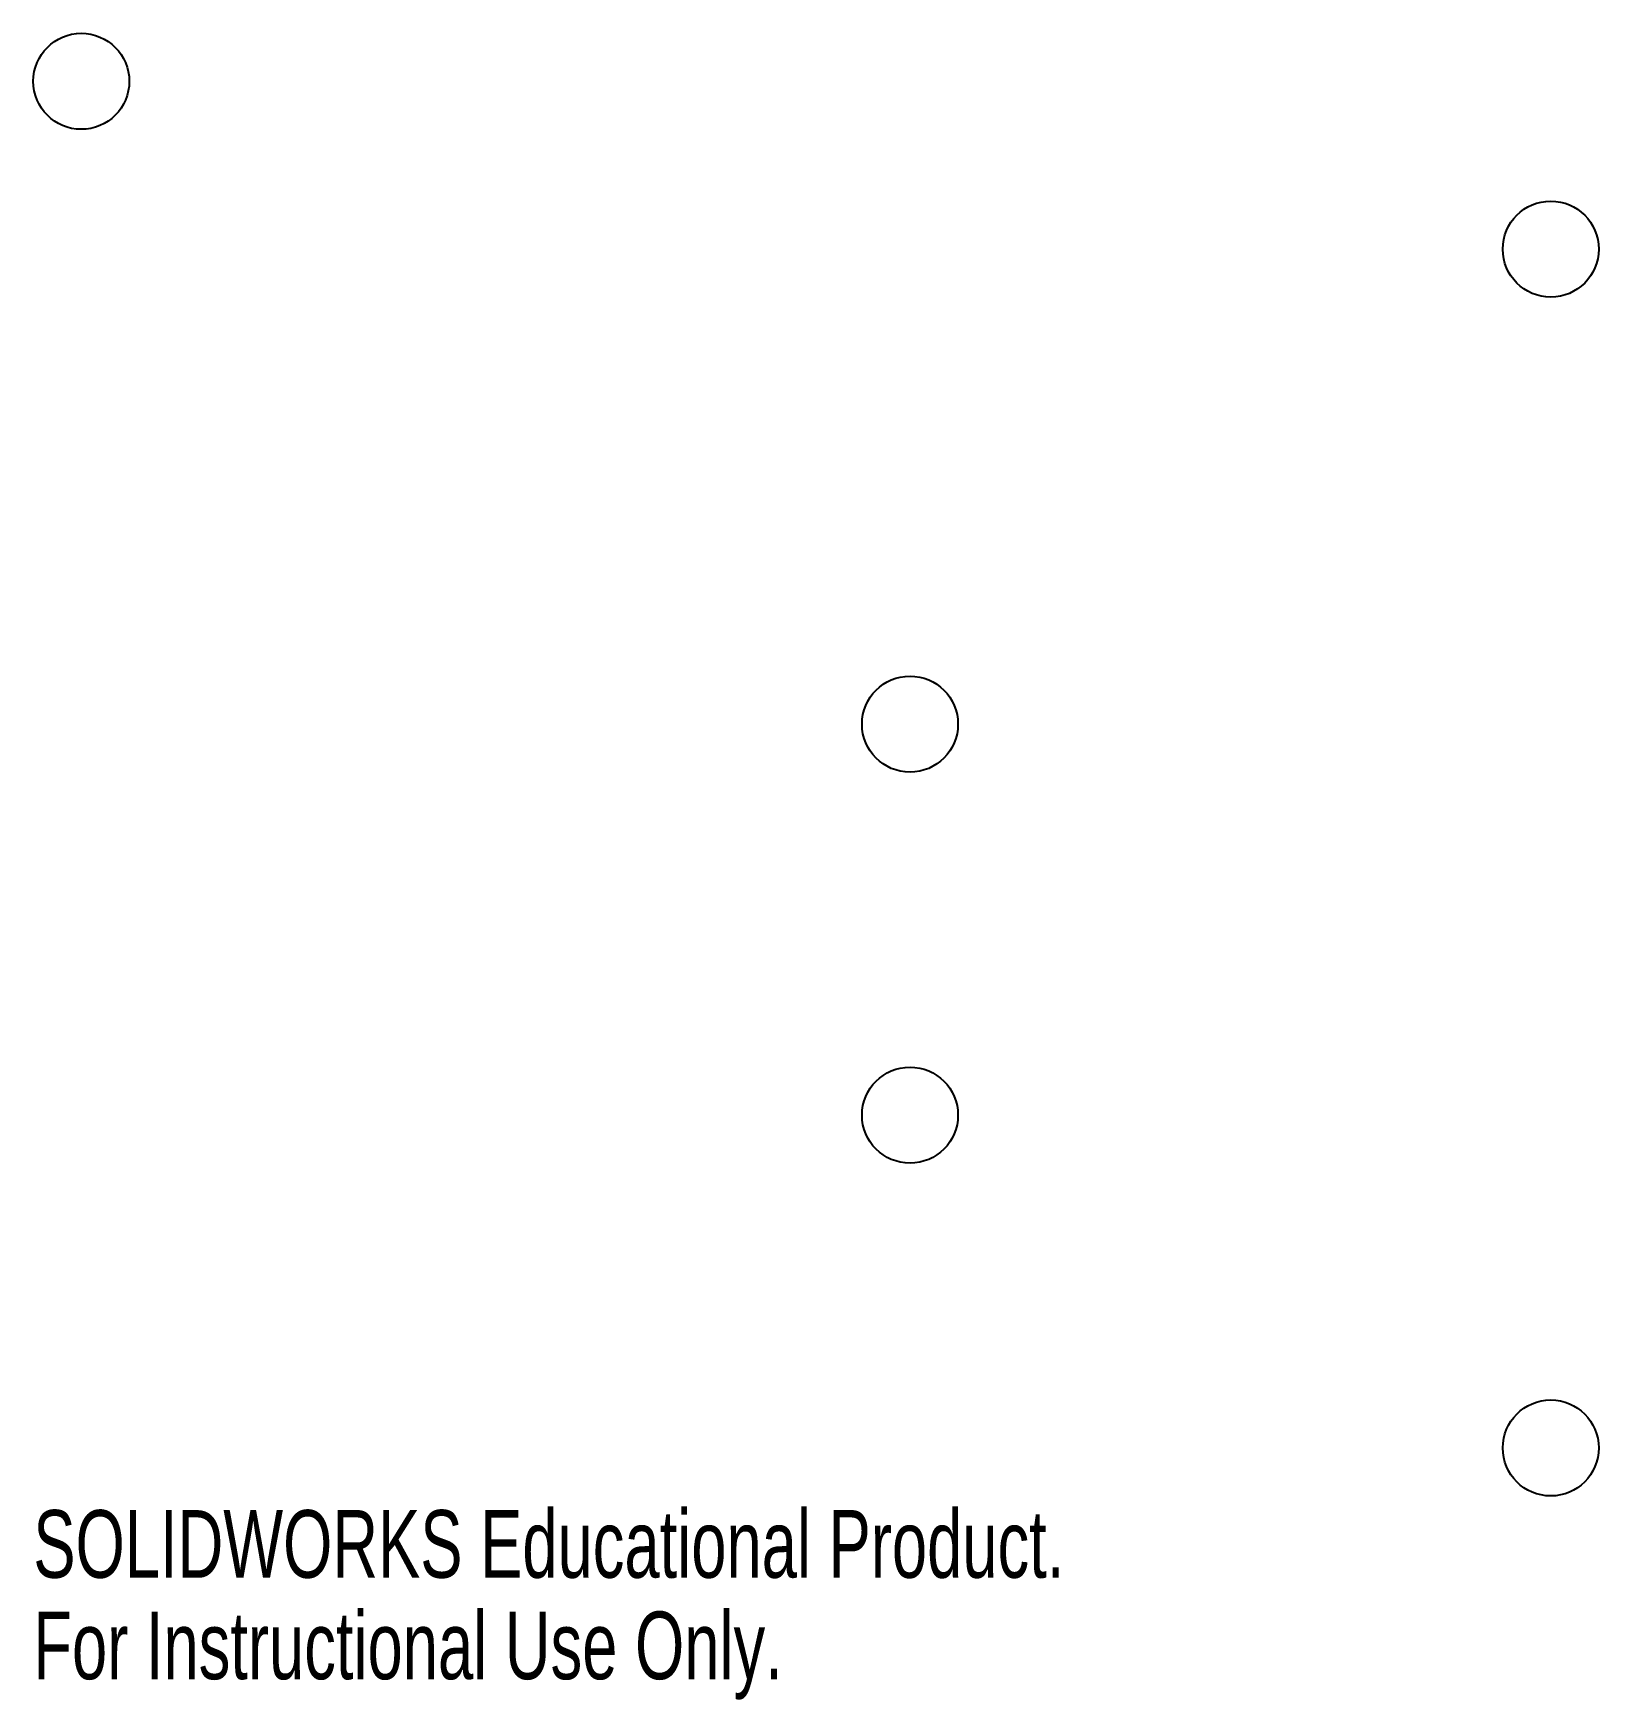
# Model space of a CAD drawing. Header units: millimetres. Extents: x 15 to 127, y -107 to 12.
import ezdxf

# ---------------------------------------------------------------- set-up
doc = ezdxf.new("R2010")
doc.units = ezdxf.units.MM
doc.styles.add('SLDTEXTSTYLE0', font='TXT', dxfattribs={"width": 0.7})

msp = doc.modelspace()

# ---------------------------------------------------------------- linework, layer by layer
at = {"color": 7, "linetype": 'Continuous'}
for centre in [(18.82, 8.82), (123.83, -3.17), (78.04, -37.11), (78.04, -65.05), (123.83, -88.83)]:
    msp.add_circle(centre, 3.43, dxfattribs=at)

# ---------------------------------------------------------------- texts
at = {"color": 7, "linetype": 'Continuous', "char_height": 4.8336, "attachment_point": 1, "style": 'SLDTEXTSTYLE0'}
for s, insert in [('SOLIDWORKS Educational Product.', (15.39, -93.27)), ('For Instructional Use Only.', (15.39, -100.52))]:
    msp.add_mtext(s, dxfattribs=dict(at, insert=insert))

doc.saveas('drawing.dxf')
